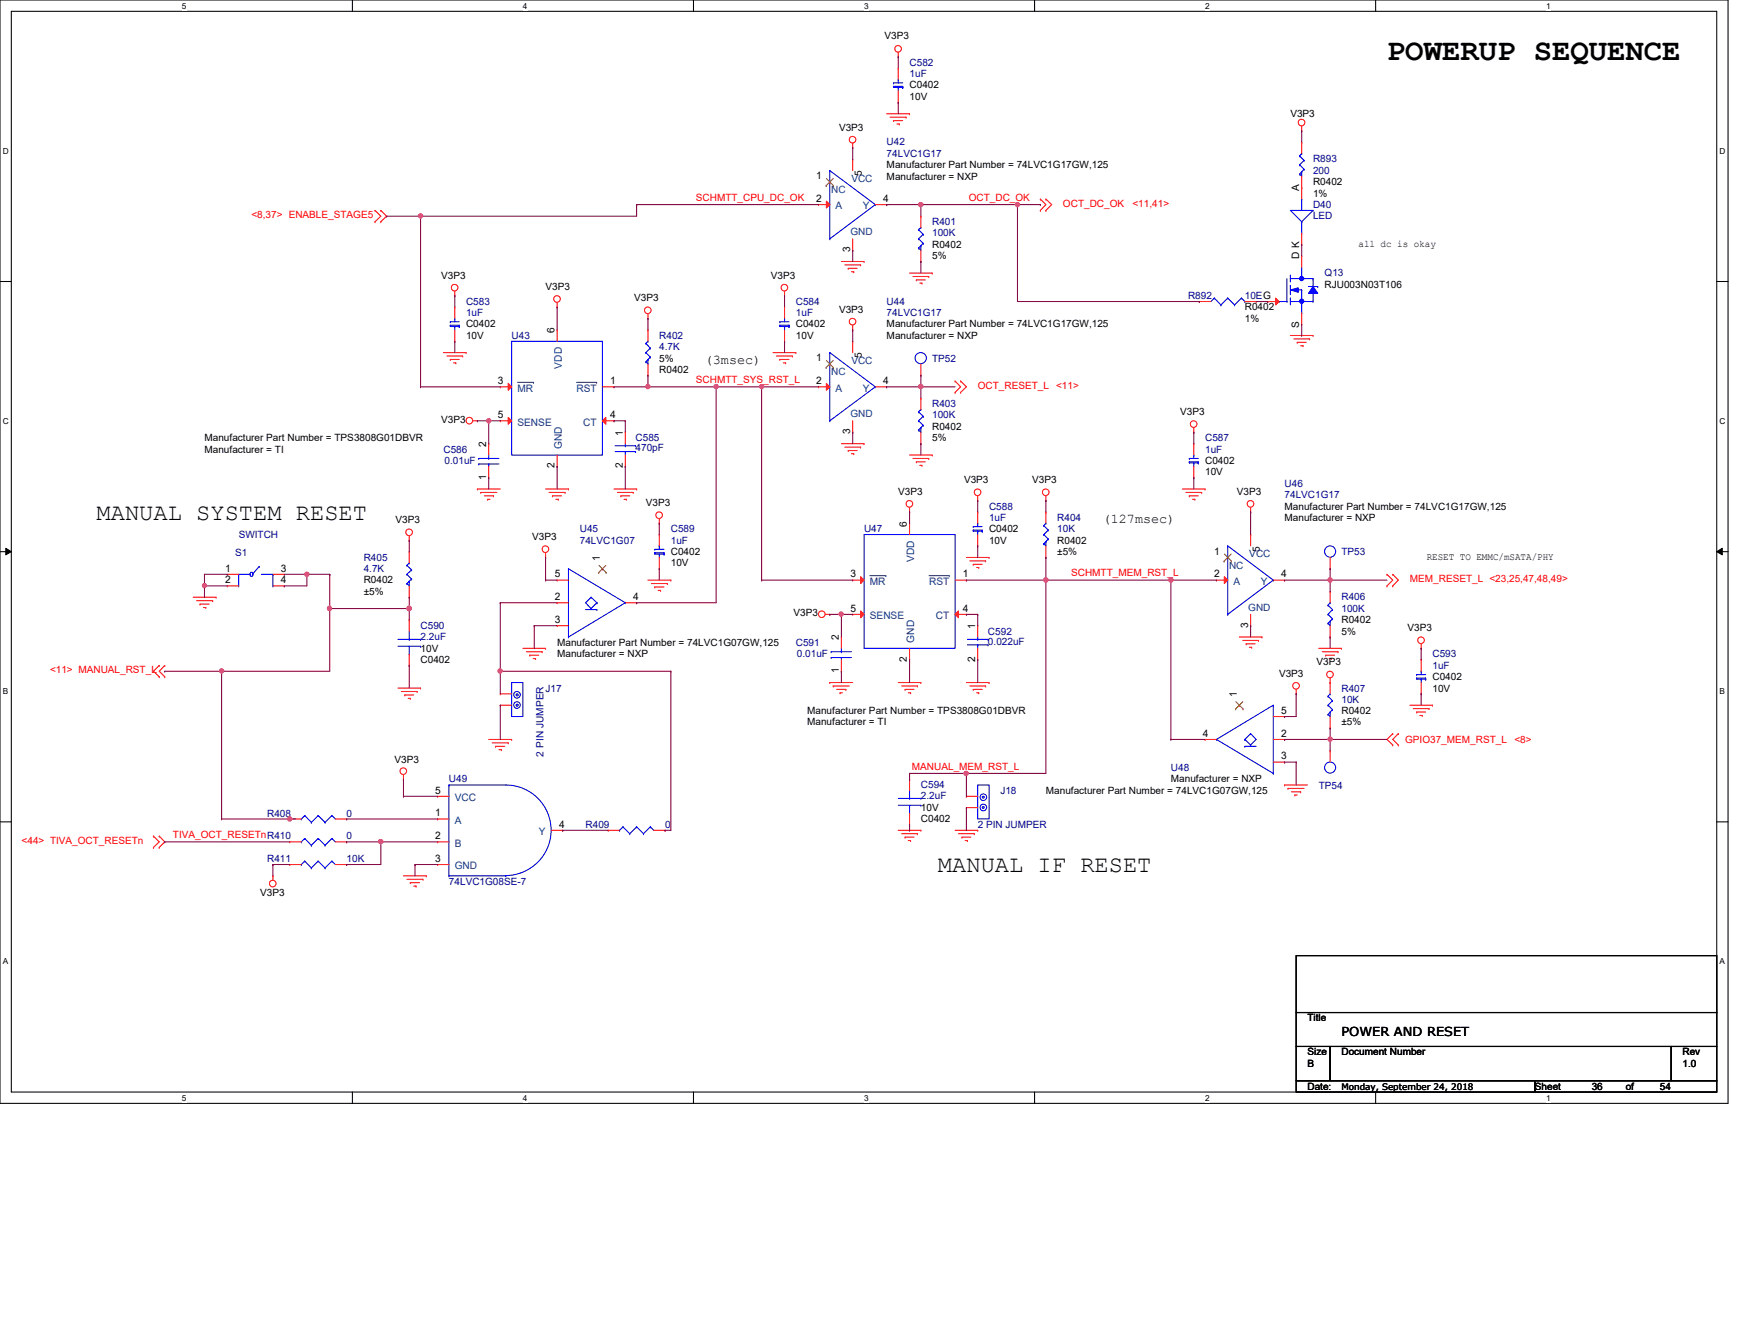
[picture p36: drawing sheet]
<svg xmlns="http://www.w3.org/2000/svg" width="279mm" height="216mm" viewBox="0 0 279 216" stroke-linecap="round" stroke-linejoin="round" font-family="sans-serif">
<defs><g id="words">
<text font-size="4.9" x="223.1" y="9.6">POWERUP SEQUENCE</text>
<g font-size="3.8">
<text x="15.5" y="83.6">MANUAL SYSTEM RESET</text>
<text x="150.9" y="140.3">MANUAL IF RESET</text>
</g>
<g font-size="2.2">
<text x="113.4" y="58.5">(3msec)</text>
<text x="177.4" y="84.1">(127msec)</text>
</g>
<text font-size="2" x="215.8" y="166.6">POWER AND RESET</text>
<g font-size="1.7">
<text x="131.3" y="28.8">1</text>
<text x="131.3" y="32.5">2</text>
<text x="142.1" y="32.5">4</text>
<text x="209" y="30.7" transform="rotate(-90 209 30.7)">A</text>
<text x="136.7" y="40.6" transform="rotate(-90 136.7 40.6)">3</text>
<text x="209" y="41.7" transform="rotate(-90 209 41.7)">D K</text>
<text x="89.2" y="53.6" transform="rotate(-90 89.2 53.6)">6</text>
<text x="209" y="52.7" transform="rotate(-90 209 52.7)">S</text>
<text x="131.3" y="58.1">1</text>
<text x="80.1" y="61.8">3</text>
<text x="98.2" y="61.8">1</text>
<text x="131.3" y="61.8">2</text>
<text x="142.1" y="61.8">4</text>
<text x="78.2" y="71.9" transform="rotate(-90 78.2 71.9)">2</text>
<text x="80.1" y="67.2">5</text>
<text x="98.2" y="67.2">4</text>
<text x="100.2" y="70.1" transform="rotate(-90 100.2 70.1)">1</text>
<text x="136.7" y="69.8" transform="rotate(-90 136.7 69.8)">3</text>
<text x="78.2" y="77.1" transform="rotate(-90 78.2 77.1)">1</text>
<text x="89.2" y="75.3" transform="rotate(-90 89.2 75.3)">2</text>
<text x="100.2" y="75.3" transform="rotate(-90 100.2 75.3)">2</text>
<text x="145.9" y="84.7" transform="rotate(-90 145.9 84.7)">6</text>
<text x="195.3" y="89.2">1</text>
<text x="36.2" y="91.9">1</text>
<text x="36.2" y="93.8">2</text>
<text x="45.2" y="91.9">3</text>
<text x="45.2" y="93.8">4</text>
<text x="89.2" y="92.8">5</text>
<text x="96.5" y="90.2" transform="rotate(-90 96.5 90.2)">1</text>
<text x="136.8" y="92.8">3</text>
<text x="154.9" y="92.8">1</text>
<text x="195.3" y="92.8">2</text>
<text x="206.1" y="92.8">4</text>
<text x="89.2" y="96.5">2</text>
<text x="89.2" y="100.2">3</text>
<text x="101.9" y="96.5">4</text>
<text x="136.8" y="98.3">5</text>
<text x="154.9" y="98.3">4</text>
<text x="156.8" y="101.1" transform="rotate(-90 156.8 101.1)">1</text>
<text x="200.7" y="100.9" transform="rotate(-90 200.7 100.9)">3</text>
<text x="134.9" y="103" transform="rotate(-90 134.9 103)">2</text>
<text x="145.9" y="106.4" transform="rotate(-90 145.9 106.4)">2</text>
<text x="156.8" y="106.4" transform="rotate(-90 156.8 106.4)">2</text>
<text x="134.9" y="108.2" transform="rotate(-90 134.9 108.2)">1</text>
<text x="198.9" y="112.1" transform="rotate(-90 198.9 112.1)">1</text>
<text x="193.5" y="118.4">4</text>
<text x="206.1" y="114.8">5</text>
<text x="206.1" y="118.4">2</text>
<text x="206.1" y="122.1">3</text>
<text x="70" y="131.2">1</text>
<text x="70" y="127.6">5</text>
<text x="70" y="134.9">2</text>
<text x="90" y="133.1">4</text>
<text x="70" y="138.6">3</text>
</g>
<g font-size="1.7" fill="#004080">
<text x="134.4" y="33.7">A</text>
<text x="138.8" y="33.7">Y</text>
<text x="90.4" y="59.3" transform="rotate(-90 90.4 59.3)">VDD</text>
<text x="83.2" y="62.9">MR</text>
<text x="92.7" y="62.9">RST</text>
<text x="134.4" y="62.9">A</text>
<text x="138.8" y="62.9">Y</text>
<text x="83.2" y="68.4">SENSE</text>
<text x="93.8" y="68.4">CT</text>
<text x="90.4" y="72.2" transform="rotate(-90 90.4 72.2)">GND</text>
<text x="139.9" y="94">MR</text>
<text x="147.1" y="90.3" transform="rotate(-90 147.1 90.3)">VDD</text>
<text x="149.4" y="94">RST</text>
<text x="198.4" y="94">A</text>
<text x="202.8" y="94">Y</text>
<text x="139.9" y="99.5">SENSE</text>
<text x="150.5" y="99.5">CT</text>
<text x="147.1" y="103.3" transform="rotate(-90 147.1 103.3)">GND</text>
<text x="73.2" y="128.8">VCC</text>
<text x="73.2" y="132.4">A</text>
<text x="73.2" y="136.1">B</text>
<text x="86.7" y="134.2">Y</text>
<text x="73.2" y="139.7">GND</text>
</g>
<g font-size="1.6">
<text x="142.3" y="6.3">V3P3</text>
<text x="146.3" y="14.2">C0402</text>
<text x="146.3" y="16">10V</text>
<text x="135" y="21">V3P3</text>
<text x="207.6" y="18.8">V3P3</text>
<text x="138.6" y="28.3" transform="rotate(-90 138.6 28.3)">5</text>
<text x="142.6" y="28.9">Manufacturer = NXP</text>
<text x="142.6" y="27.1">Manufacturer Part Number = 74LVC1G17GW,125</text>
<text x="211.2" y="29.8">R0402</text>
<text x="211.2" y="31.6">1%</text>
<text x="149.9" y="39.8">R0402</text>
<text x="149.9" y="41.7">5%</text>
<text x="218.5" y="39.7">all dc is okay</text>
<text x="71" y="44.8">V3P3</text>
<text x="87.8" y="46.6">V3P3</text>
<text x="124" y="44.8">V3P3</text>
<text x="213.1" y="46.2">RJU003N03T106</text>
<text x="75" y="52.6">C0402</text>
<text x="102" y="48.4">V3P3</text>
<text x="128" y="52.6">C0402</text>
<text x="135" y="50.2">V3P3</text>
<text x="142.6" y="52.6">Manufacturer Part Number = 74LVC1G17GW,125</text>
<text x="200.2" y="49.9">R0402</text>
<text x="200.2" y="51.7">1%</text>
<text x="75" y="54.5">10V</text>
<text x="106" y="58.1">5%</text>
<text x="106" y="59.9">R0402</text>
<text x="128" y="54.5">10V</text>
<text x="138.6" y="57.6" transform="rotate(-90 138.6 57.6)">5</text>
<text x="142.6" y="54.5">Manufacturer = NXP</text>
<text x="32.9" y="70.9">Manufacturer Part Number = TPS3808G01DBVR</text>
<text x="71" y="68">V3P3</text>
<text x="149.9" y="69.1">R0402</text>
<text x="149.9" y="70.9">5%</text>
<text x="189.8" y="66.7">V3P3</text>
<text x="32.9" y="72.8">Manufacturer = TI</text>
<text x="155.1" y="77.7">V3P3</text>
<text x="166" y="77.7">V3P3</text>
<text x="193.8" y="74.6">C0402</text>
<text x="193.8" y="76.4">10V</text>
<text x="103.9" y="81.4">V3P3</text>
<text x="144.5" y="79.5">V3P3</text>
<text x="199" y="79.5">V3P3</text>
<text x="206.6" y="83.7">Manufacturer = NXP</text>
<text x="206.6" y="81.9">Manufacturer Part Number = 74LVC1G17GW,125</text>
<text x="63.6" y="84.1">V3P3</text>
<text x="85.6" y="86.8">V3P3</text>
<text x="107.9" y="89.2">C0402</text>
<text x="159.1" y="85.6">C0402</text>
<text x="159.1" y="87.4">10V</text>
<text x="170.1" y="87.4">R0402</text>
<text x="170.1" y="89.2">±5%</text>
<text x="202.6" y="88.7" transform="rotate(-90 202.6 88.7)">5</text>
<text x="229.5" y="90">RESET TO EMMC/mSATA/PHY</text>
<text x="58.5" y="93.8">R0402</text>
<text x="58.5" y="95.6">±5%</text>
<text x="107.9" y="91.1">10V</text>
<text x="127.6" y="99.1">V3P3</text>
<text x="215.8" y="100.2">R0402</text>
<text x="226.4" y="101.5">V3P3</text>
<text x="67.6" y="104.8">10V</text>
<text x="67.6" y="106.6">C0402</text>
<text x="89.6" y="105.7">Manufacturer = NXP</text>
<text x="89.6" y="103.8">Manufacturer Part Number = 74LVC1G07GW,125</text>
<text x="211.8" y="106.9">V3P3</text>
<text x="215.8" y="102">5%</text>
<text x="205.7" y="108.8">V3P3</text>
<text x="230.4" y="109.3">C0402</text>
<text x="230.4" y="111.2">10V</text>
<text x="129.8" y="116.6">Manufacturer = TI</text>
<text x="129.8" y="114.8">Manufacturer Part Number = TPS3808G01DBVR</text>
<text x="215.8" y="114.8">R0402</text>
<text x="215.8" y="116.6">±5%</text>
<text x="63.5" y="122.7">V3P3</text>
<text x="188.3" y="125.8">Manufacturer = NXP</text>
<text x="148.1" y="130.3">10V</text>
<text x="168.2" y="127.6">Manufacturer Part Number = 74LVC1G07GW,125</text>
<text x="148.1" y="132.2">C0402</text>
<text x="41.9" y="144.1">V3P3</text>
<text x="210.3" y="164.2">Title</text>
<text x="210.3" y="169.7">Size</text>
<text x="210.3" y="171.5">B</text>
<text x="215.8" y="169.7">Document Number</text>
<text x="270.6" y="171.5">1.0</text>
<text x="270.6" y="169.7">Rev</text>
<text x="210.3" y="175.2">Date:</text>
<text x="246.9" y="175.2">Sheet</text>
<text x="256" y="175.2">36</text>
<text x="261.5" y="175.2">of</text>
<text x="267" y="175.2">54</text>
</g>
<g font-size="1.6" fill="#000080">
<text x="146.3" y="10.6">C582</text>
<text x="146.3" y="12.4">1uF</text>
<text x="142.6" y="23.4">U42</text>
<text x="142.6" y="25.2">74LVC1G17</text>
<text x="211.2" y="26.1">R893</text>
<text x="211.2" y="27.9">200</text>
<text x="211.2" y="33.4">D40</text>
<text x="211.2" y="35.3">LED</text>
<text x="149.9" y="36.2">R401</text>
<text x="149.9" y="38">100K</text>
<text x="213.1" y="44.4">Q13</text>
<text x="75" y="49">C583</text>
<text x="75" y="50.8">1uF</text>
<text x="128" y="49">C584</text>
<text x="128" y="50.8">1uF</text>
<text x="142.6" y="49">U44</text>
<text x="142.6" y="50.8">74LVC1G17</text>
<text x="191.1" y="48">R892</text>
<text x="200.2" y="48">10EG</text>
<text x="82.3" y="54.5">U43</text>
<text x="106" y="54.5">R402</text>
<text x="106" y="56.3">4.7K</text>
<text x="149.9" y="58.1">TP52</text>
<text x="149.9" y="65.4">R403</text>
<text x="102.2" y="70.9">C585</text>
<text x="149.9" y="67.3">100K</text>
<text x="193.8" y="70.9">C587</text>
<text x="71.3" y="72.8">C586</text>
<text x="71.5" y="74.6">0.01uF</text>
<text x="102.2" y="72.6">470pF</text>
<text x="193.8" y="72.8">1uF</text>
<text x="159.1" y="81.9">C588</text>
<text x="159.1" y="83.7">1uF</text>
<text x="170.1" y="83.7">R404</text>
<text x="206.6" y="78.2">U46</text>
<text x="206.6" y="80.1">74LVC1G17</text>
<text x="37.8" y="89.4">S1</text>
<text x="38.4" y="86.5">SWITCH</text>
<text x="93.3" y="85.6">U45</text>
<text x="93.3" y="87.4">74LVC1G07</text>
<text x="107.9" y="85.6">C589</text>
<text x="107.9" y="87.4">1uF</text>
<text x="139" y="85.6">U47</text>
<text x="170.1" y="85.6">10K</text>
<text x="215.8" y="89.2">TP53</text>
<text x="58.5" y="90.1">R405</text>
<text x="58.5" y="91.9">4.7K</text>
<text x="67.6" y="101.1">C590</text>
<text x="215.8" y="96.5">R406</text>
<text x="215.8" y="98.3">100K</text>
<text x="67.6" y="102.9">2.2uF</text>
<text x="128" y="103.8">C591</text>
<text x="128.2" y="105.7">0.01uF</text>
<text x="158.9" y="102">C592</text>
<text x="158.9" y="103.7">0.022uF</text>
<text x="230.4" y="105.7">C593</text>
<text x="230.4" y="107.5">1uF</text>
<text x="87.8" y="111.2">J17</text>
<text x="215.8" y="111.2">R407</text>
<text x="215.8" y="113">10K</text>
<text x="72.2" y="125.8">U49</text>
<text x="87.4" y="121.6" transform="rotate(-90 87.4 121.6)">2 PIN JUMPER</text>
<text x="188.3" y="124">U48</text>
<text x="43" y="131.3">R408</text>
<text x="55.8" y="131.3">0</text>
<text x="148.1" y="126.7">C594</text>
<text x="148.1" y="128.5">2.2uF</text>
<text x="160.9" y="127.6">J18</text>
<text x="212.1" y="126.9">TP54</text>
<text x="55.8" y="134.9">0</text>
<text x="94.2" y="133.1">R409</text>
<text x="107" y="133.1">0</text>
<text x="157.3" y="133.1">2 PIN JUMPER</text>
<text x="43" y="138.6">R411</text>
<text x="55.8" y="138.6">10K</text>
<text x="72.2" y="142.2">74LVC1G08SE-7</text>
</g>
<g font-size="1.6" fill="#004080">
<text x="136.9" y="29.2">VCC</text>
<text x="133.7" y="31.1">NC</text>
<text x="136.8" y="37.8">GND</text>
<text x="136.9" y="58.5">VCC</text>
<text x="133.7" y="60.3">NC</text>
<text x="136.8" y="67.1">GND</text>
<text x="201" y="89.6">VCC</text>
<text x="197.7" y="91.4">NC</text>
<text x="200.8" y="98.2">GND</text>
</g>
<g font-size="1.6" fill="#f00">
<text x="40.4" y="35.1">&lt;8,37&gt; ENABLE_STAGE5</text>
<text x="111.9" y="32.3">SCHMTT_CPU_DC_OK</text>
<text x="155.8" y="32.3">OCT_DC_OK</text>
<text x="171" y="33.2">OCT_DC_OK</text>
<text x="182.2" y="33.2">&lt;11,41&gt;</text>
<text x="111.9" y="61.6">SCHMTT_SYS_RST_L</text>
<text x="157.3" y="62.5">OCT_RESET_L</text>
<text x="169.9" y="62.5">&lt;11&gt;</text>
<text x="172.3" y="92.7">SCHMTT_MEM_RST_L</text>
<text x="226.8" y="93.6">MEM_RESET_L &lt;23,25,47,48,49&gt;</text>
<text x="8" y="108.2">&lt;11&gt; MANUAL_RST_L</text>
<text x="226" y="119.4">GPIO37_MEM_RST_L</text>
<text x="243.6" y="119.4">&lt;8&gt;</text>
<text x="146.7" y="123.7">MANUAL_MEM_RST_L</text>
<text x="3.5" y="135.7">&lt;44&gt; TIVA_OCT_RESETn</text>
<text x="27.8" y="134.7">TIVA_OCT_RESETnR410</text>
</g>
<text font-size="1.4" x="215.8" y="175.2">Monday, September 24, 2018</text>
<g font-size="1.3">
<text x="29.3" y="1.4">5</text>
<text x="84.1" y="1.4">4</text>
<text x="139" y="1.4">3</text>
<text x="193.8" y="1.4">2</text>
<text x="248.7" y="1.4">1</text>
<text x=".5" y="24.7">D</text>
<text x="276.6" y="24.7">D</text>
<text x=".5" y="68.2">C</text>
<text x="276.6" y="68.2">C</text>
<text x=".5" y="111.6">B</text>
<text x="276.6" y="111.6">B</text>
<text x=".5" y="155">A</text>
<text x="276.6" y="155">A</text>
<text x="29.3" y="177">5</text>
<text x="84.1" y="177">4</text>
<text x="139" y="177">3</text>
<text x="193.8" y="177">2</text>
<text x="248.7" y="177">1</text>
</g>
</g></defs>
<path d="M0 0h278v177.4h-278zM1.8 1.8h274.3v173.8h-274.3z" fill="none" stroke="#000" stroke-width=".17"/>
<g fill="#fff">
<path d="M29.3 .2h.7v1.5h-.7z"/>
<path d="M29.3 175.8h.7v1.4h-.7z"/>
</g>
<path d="M56.7 0v1.8M56.7 175.6v1.8" fill="none" stroke="#000" stroke-width=".17"/>
<g fill="#fff">
<path d="M84.1 .2h.7v1.5h-.7z"/>
<path d="M84.1 175.8h.7v1.4h-.7z"/>
</g>
<path d="M111.5 0v1.8M111.5 175.6v1.8" fill="none" stroke="#000" stroke-width=".17"/>
<g fill="#fff">
<path d="M139 .2h.7v1.5h-.7z"/>
<path d="M139 175.8h.7v1.4h-.7z"/>
</g>
<path d="M166.4 0v1.8M166.4 175.6v1.8" fill="none" stroke="#000" stroke-width=".17"/>
<g fill="#fff">
<path d="M193.8 .2h.8v1.5h-.8z"/>
<path d="M193.8 175.8h.8v1.4h-.8z"/>
</g>
<path d="M221.3 0v1.8M221.3 175.6v1.8" fill="none" stroke="#000" stroke-width=".17"/>
<g fill="#fff">
<path d="M248.7 .2h.7v1.5h-.7z"/>
<path d="M248.7 175.8h.7v1.4h-.7z"/>
<path d="M.5 23.5h.9v1.5h-.9z"/>
<path d="M276.6 23.5h.9v1.5h-.9z"/>
<path d="M.5 67h.9v1.5h-.9z"/>
<path d="M276.6 67h.9v1.5h-.9z"/>
</g>
<path d="M0 45.3h1.8M276.1 45.3h1.9" fill="none" stroke="#000" stroke-width=".17"/>
<g fill="#fff">
<path d="M.5 110.4h.8v1.5h-.8z"/>
<path d="M276.6 110.4h.9v1.5h-.9z"/>
</g>
<path d="M0 88.7h1.8M276.1 88.7h1.9" fill="none" stroke="#000" stroke-width=".17"/>
<path d="M.9 88.1l.9 .6-.9 .5zM276.1 88.7l.9-.6v1.1z" fill="#000"/>
<path d="M.9 88.1l.9 .6-.9 .5zM276.1 88.7l.9-.6v1.1z" fill="none" stroke="#000" stroke-width=".16"/>
<g fill="#fff">
<path d="M.5 153.8h.8v1.5h-.8z"/>
<path d="M276.6 153.8h.9v1.5h-.9z"/>
</g>
<path d="M0 132.1h1.8M276.1 132.1h1.9M208.5 153.6h67.6v9.2h-67.6zM208.5 162.8h67.6v5.4h-67.6zM208.5 168.2h5.5v5.5h-5.5zM208.5 173.7h38.4v1.9h-38.4zM214 168.2h54.8v5.5h-54.8zM246.9 173.7h29.2v1.9h-29.2zM268.8 168.2h7.3v5.5h-7.3z" fill="none" stroke="#000" stroke-width=".17"/>
<g fill="none" stroke="#f00" stroke-width=".17">
<path d="M142.6 18.3h3.7M143.2 18.8h2.6M143.7 19.4h.1M143.7 19.4h1.5M144.3 19.9h.4M144.5 9.1h.1M144.5 8.4v.7M144.7 19.9h.1M145.8 18.8h.1M146.3 18.3h.1M60.3 33.8h.1M60.3 35.6h.1"/>
<path d="M60.3 33.8l1 1-1 .8M61.3 35.6h.1M61.3 33.8h.1M61.3 33.8l.9 1-.9 .8M137.2 23.7h.1M137.2 23v.7M167.3 33.8h.1M167.3 32h.1M167.3 32l.9 .9-.9 .9M168.2 33.8h.1M168.2 32h.1M168.2 32l1 .9-1 .9"/>
<path d="M209.4 21h.1M209.4 20.3v.7M71.3 56.7h3.7M71.9 57.2h2.5M72.4 57.8h.1M72.4 57.8h1.5M72.9 58.3h.4M73.2 47.5h.1M73.2 46.8v.7M73.3 58.3h.1M74.4 57.2h.1M75 56.7h.1"/>
<path d="M89.6 49.4h.1M89.6 48.6v.8M104.2 51.2h.1M104.2 50.5v.7M124.3 56.7h3.7M124.9 57.2h2.6M125.4 57.8h.1M125.4 57.8h1.5M126 58.3h.4M126.2 47.5h.1M126.2 46.8v.7M126.4 58.3h.1"/>
<path d="M127.5 57.2h.1M128 56.7h.1M135.3 42h3.7M135.9 42.6h2.5M136.4 43.1h.1M136.4 43.1h1.5M136.9 43.7h.4M137.2 53h.1M137.2 52.3v.7M137.3 43.7h.1M138.4 42.6h.1M139 42h.1"/>
<path d="M146.3 43.9h3.6M146.9 44.4h2.5M147.4 45h.1M147.4 45h1.4M148 45.5h.3M148.3 45.5h.1M149.4 44.4h.1M149.9 43.9h.1M207.6 53.9h3.6M208.1 54.5h2.6M208.7 55h.1M208.7 55h1.4"/>
<path d="M209.2 55.6h.4M209.6 55.6h.1M210.7 54.5h.1M211.2 53.9h.1M76.1 67.6h.7M76.8 78.6h.1M76.8 67.6h.1M76.8 78.6h3.7M77.3 79.2h.1M77.3 79.2h2.6M77.9 79.7h1.5M79.4 79.7h.1"/>
<path d="M87.8 78.6h3.6M88.3 79.2h2.6M88.9 79.7h.1M88.9 79.7h1.4M90.9 79.2h.1M91.4 78.6h.1M98.8 78.6h3.6M99.3 79.2h2.6M99.9 79.7h.1M99.9 79.7h1.4M101.9 79.2h.1M102.4 78.6h.1"/>
<path d="M135.3 71.3h3.7M135.9 71.9h2.5M136.4 72.4h.1M136.4 72.4h1.5M136.9 72.9h.4M137.3 72.9h.1M138.4 71.9h.1M139 71.3h.1M146.3 73.2h3.6M146.9 73.7h2.5M147.4 74.3h.1M147.4 74.3h1.4"/>
<path d="M148 74.8h.3M148.3 74.8h.1M149.4 73.7h.1M149.9 73.2h.1M153.6 63.1h.1M153.6 61.3h.1M153.6 61.3l.9 .9-.9 .9M154.5 63.1h.1M154.5 61.3h.1M154.5 61.3l.9 .9-.9 .9M157.3 79.7v.8M168.2 79.7v.8"/>
<path d="M190.2 78.6h3.6M190.8 79.2h2.5M191.3 79.7h.1M191.3 79.7h1.4M192 69.5h.1M192 68.7v.8M193.3 79.2h.1M193.8 78.6h.1M31.1 96h3.7M31.6 96.6h2.6M32.2 97.1h.1M32.2 97.1h1.5"/>
<path d="M32.7 97.7h.4M33.1 97.7h.1M34.2 96.6h.1M34.8 96h.1M65.8 86.9h.1M65.8 86.1v.8M78.4 80.3h.1M78.4 80.3h.4M87.8 89.6h.1M87.8 88.9v.7M89.4 80.3h.4M89.8 80.3h.1"/>
<path d="M100.4 80.3h.4M100.8 80.3h.1M104.2 93.3h3.7M104.8 93.8h2.6M105.3 94.4h.1M105.3 94.4h1.5M105.9 94.9h.4M106 84.1h.1M106 91.4h.1M106 85.9h.1M106 83.4v.7M106 85.9v1.9"/>
<path d="M106 89.6v1.8M106.3 94.9h.1M107.4 93.8h.1M107.9 93.3h.1M132.8 98.8h.7M133.5 98.8h.1M146.3 82.3h.1M146.3 81.6v.7M153.6 93.3h1.8M155.4 93.3h.1M155.4 89.6h3.7M156 90.2h2.5"/>
<path d="M156.5 90.7h.1M156.5 90.7h1.5M157.1 91.2h.3M157.3 80.5h.1M157.4 91.2h.1M158.5 90.2h.1M159.1 89.6h.1M168.2 80.5h.1M191.8 80.3h.4M192.2 80.3h.1M201.2 82.3h.1M201.2 81.6v.7"/>
<path d="M223.1 94.2h.1M223.1 92.3h.1M223.1 92.3l.9 1-.9 .9M224 94.2h.1M224 92.3h.1M224 92.3l.9 1-.9 .9M25.6 108.8h.1M25.6 107h.1M25.6 107l-.9 .9 .9 .9M26.5 108.8h.1M26.5 107h.1M26.5 107l-.9 .9 .9 .9"/>
<path d="M64 110.6h3.6M64.6 111.2h2.5M65.1 111.7h.1M65.1 111.7h1.4M65.7 112.3h.3M66 112.3h.1M67.1 111.2h.1M67.6 110.6h.1M78.6 118.9h3.7M79.2 119.4h2.5M79.7 120h.1M79.7 120h1.5"/>
<path d="M81.7 119.4h.1M82.3 118.9h.1M84.1 104.2h3.7M84.7 104.8h2.5M85.2 105.3h.1M85.2 105.3h1.5M85.8 105.9h.3M86.1 105.9h.1M87.2 104.8h.1M87.8 104.2h.1M133.5 109.7h.1M133.5 109.7h3.7"/>
<path d="M134 110.3h.1M134 110.3h2.6M134.6 110.8h1.5M135.1 111.4h.1M135.1 111.4h.4M136.1 110.8h.1M144.5 109.7h3.6M145 110.3h2.6M145.6 110.8h.1M145.6 110.8h1.4M146.1 111.4h.4M146.3 106h.1"/>
<path d="M146.3 104.2v1.8M146.5 111.4h.1M147.6 110.3h.1M148.1 109.7h.1M155.4 109.7h3.7M156 110.3h2.5M156.5 110.8h.1M156.5 110.8h1.5M157.1 111.4h.3M157.4 111.4h.1M158.5 110.3h.1M159.1 109.7h.1"/>
<path d="M199.3 102.4h3.7M199.9 103h2.5M200.4 103.5h.1M200.4 103.5h1.5M201 104.1h.3M201.3 104.1h.1M202.4 103h.1M203 102.4h.1M208.5 111.5h.1M208.5 110.8v.7M212.1 104.2h3.7M212.7 104.8h2.5"/>
<path d="M213.2 105.3h.1M213.2 105.3h1.5M213.8 105.9h.4M214 109.7h.1M214 109v.7M214.2 105.9h.1M215.2 104.8h.1M215.8 104.2h.1M224 119.8h.1M224 117.9h.1M224 117.9l-.9 1 .9 .9M224.9 117.9h.1"/>
<path d="M224.9 119.8h.1M224.9 117.9l-.9 1 .9 .9M226.8 113.4h3.6M227.3 113.9h2.6M227.9 114.5h.1M227.9 114.5h1.4M228.4 115h.4M228.6 104.2h.1M228.6 103.5v.7M228.8 115h.1M229.9 113.9h.1M230.4 113.4h.1"/>
<path d="M24.7 134.4h.1M24.7 136.2h.1M24.7 134.4l.9 .9-.9 .9M25.6 136.2h.1M25.6 134.4h.1M25.6 134.4l.9 .9-.9 .9M64.9 125.3h.1M64.9 124.5v.8M80.3 120.5h.3M80.6 120.5h.1M144.5 133.5h3.6M145 134h2.6"/>
<path d="M145.6 134.6h.1M145.6 134.6h1.4M146.1 135.1h.4M146.5 135.1h.1M147.6 134h.1M148.1 133.5h.1M153.6 133.5h3.7M154.2 134h2.5M154.7 134.6h.1M154.7 134.6h1.5M155.2 135.1h.4M155.6 135.1h.1"/>
<path d="M156.7 134h.1M157.3 133.5h.1M206.6 126.2h.1M206.6 126.2h3.7M207.2 126.7h.1M207.2 126.7h2.6M207.7 127.3h1.5M208.3 127.8h.1M208.3 127.8h.4M209.2 127.3h.1M43.9 140.8h.1M43.9 140.8v.7"/>
<path d="M64.9 140.8h3.7M65.4 141.4h2.6M66 141.9h.1M66 141.9h1.5M66.5 142.5h.4M66.9 142.5h.1M68 141.4h.1M68.6 140.8h.1"/>
<circle cx="144.5" cy="7.8" r=".54"/>
<circle cx="209.4" cy="19.7" r=".54"/>
<circle cx="137.1" cy="22.5" r=".54"/>
<circle cx="73.1" cy="46.2" r=".54"/>
<circle cx="89.6" cy="48.1" r=".54"/>
<circle cx="104.2" cy="49.9" r=".54"/>
<circle cx="126.2" cy="46.2" r=".54"/>
<circle cx="137.1" cy="51.7" r=".54"/>
<circle cx="75.5" cy="67.6" r=".54"/>
<circle cx="157.2" cy="79.1" r=".54"/>
<circle cx="168.2" cy="79.1" r=".54"/>
<circle cx="192" cy="68.2" r=".54"/>
<circle cx="65.8" cy="85.6" r=".54"/>
<circle cx="87.7" cy="88.3" r=".54"/>
<circle cx="106" cy="82.8" r=".54"/>
<circle cx="132.2" cy="98.7" r=".54"/>
<circle cx="146.3" cy="81" r=".54"/>
<circle cx="201.1" cy="81" r=".54"/>
<circle cx="208.5" cy="110.3" r=".54"/>
<circle cx="213.9" cy="108.4" r=".54"/>
<circle cx="228.6" cy="102.9" r=".54"/>
<circle cx="64.9" cy="124" r=".54"/>
<circle cx="43.9" cy="142" r=".54"/>
</g>
<g fill="none" stroke="#00f" stroke-width=".17">
<path d="M105.3 88.3h.1M105.3 88.9h.1M105.3 88.9v.2h1.5M105.3 88.3h1.5M105.3 88.9h1.5M106 89.1h.1M106 87.8h.1M106 87.8v.5M106 89.1v.5M106.8 89.1h.1M106.8 88.9h.1M106.8 88.9v.2"/>
<path d="M139 85.9h14.6v18.3h-14.6z"/>
</g>
<path d="M149.4 92.5h3.3M152.7 92.5h.1" fill="none" stroke="#004080" stroke-width=".16"/>
<path d="M138.4 92.7l.6 .6-.6 .5z" fill="#f00"/>
<path d="M137.2 93.3h.1M137.2 93.3h1.8M138.4 92.7l.6 .6-.6 .5zM146.3 84.1h.1M146.3 84.1v1.8" fill="none" stroke="#f00" stroke-width=".17"/>
<path d="M139.9 92.5h2.6M142.5 92.5h.1" fill="none" stroke="#004080" stroke-width=".16"/>
<path d="M153.6 98.8l.6-.6v1.1z" fill="#f00"/>
<path d="M153.6 98.8l.6-.6v1.1zM153.6 98.8h1.8M155.4 98.8h.1" fill="none" stroke="#f00" stroke-width=".17"/>
<path d="M138.4 98.2l.6 .6-.6 .5z" fill="#f00"/>
<g fill="none" stroke="#f00" stroke-width=".17">
<path d="M144.5 16.5h.1M144.5 11h.1M144.5 11v1.8M144.5 14.6v1.9M73.2 54.9h.1M73.2 49.4h.1M73.2 49.4v1.8M73.2 53v1.9M104.2 53h.1M104.2 53v1.9M104.2 58.5v1.8M148.1 58.5v1.8"/>
<path d="M104.2 60.3h.1M148.1 60.3h.1M65.8 96h.1M65.8 88.7h.1M65.8 88.7v1.8M65.8 94.2v1.8M137.2 98.8h.1M137.2 98.8h1.8M138.4 98.2l.6 .6-.6 .5zM197.5 89.6h.1M135.3 107.9h.1M135.3 102.4h.1"/>
<path d="M135.3 102.4v1.8M135.3 106v1.9M214 117.1h.1M214 109.7h.1M214 109.7v1.8M214 115.2v1.9"/>
</g>
<g fill="none" stroke="#00f" stroke-width=".17">
<path d="M143.7 13.3h.1M143.7 13.9h.1M143.7 13.9v.2h1.5M143.7 13.3h1.5M143.7 13.9h1.5M144.5 14.1h.1M144.5 12.8h.1M144.5 12.8v.5M144.5 14.1v.5M145.2 14.1h.1M145.2 13.9h.1M145.2 13.9v.2"/>
<path d="M72.4 51.7h.1M72.4 52.3h.1M72.4 52.3v.2h1.5M72.4 51.7h1.5M72.4 52.3h1.5M73.2 52.5h.1M73.2 51.2h.1M73.2 51.2v.5M73.2 52.5v.5M73.9 52.5h.1M73.9 52.3h.1M73.9 52.3v.2"/>
<path d="M103.9 58.2h.1M103.9 56.7h.1M103.9 55.2h.1M103.9 56.7l.7 .7M103.9 55.2l.7 .8M104.2 54.9h.1M104.2 57.8h.1M104.2 57.8v.7l-.3-.3M104.2 54.9l-.3 .3M104.6 57.4h.1M104.6 56h.1M104.6 57.4l-.7 .8"/>
<path d="M104.6 56l-.7 .7M65.4 93.8h.1M65.4 92.3h.1M65.4 90.9h.1M65.4 92.3l.8 .8M65.4 90.9l.8 .7M65.8 90.5h.1M65.8 93.4h.1M65.8 93.4v.8l-.4-.4M65.8 90.5l-.4 .4M66.2 93.1h.1M66.2 91.6h.1"/>
<path d="M66.2 93.1l-.8 .7M66.2 91.6l-.8 .7M197.5 98.8h.1M197.5 87.8h.1M197.5 87.8v11M197.5 87.8l7.3 5.5M204.8 93.3h.1M204.8 93.3l-7.3 5.5M133.7 104.8h.1M133.7 105.7h.1M133.7 104.8h3.2M133.7 105.7h3.2"/>
<path d="M135.3 105.7h.1M135.3 104.8h.1M135.3 104.2v.6M135.3 105.7v.3M213.6 114.9h.1M213.6 113.4h.1M213.6 111.9h.1M213.6 113.4l.7 .7M213.6 111.9l.7 .7M214 111.5h.1M214 114.5h.1M214 114.5v.7l-.4-.3"/>
<path d="M214 111.5l-.4 .4M214.3 114.1h.1M214.3 112.6h.1M214.3 114.1l-.7 .8M214.3 112.6l-.7 .8"/>
<circle cx="148.1" cy="57.6" r=".91"/>
</g>
<path d="M196.9 90.2h.1M196.9 89.1l1.2 1.1M198 89.1l-1.1 1.1M198.1 90.2h.1" fill="none" stroke="#804000" stroke-width=".16"/>
<path d="M196.9 92.7l.6 .6-.6 .5z" fill="#f00"/>
<g fill="none" stroke="#f00" stroke-width=".17">
<path d="M133.5 29.3h.1M192.9 48.5h.1M192.9 48.5h1.9M200.2 48.5h1.9M202.1 48.5h.1M78.6 76.8h.1M78.6 71.3h.1M78.6 71.3v1.9M78.6 75v1.8M100.6 69.5h.1M100.6 75h.1M100.6 69.5v1.8"/>
<path d="M100.6 73.2v1.8M195.7 93.3h.1M195.7 93.3h1.8M196.9 92.7l.6 .6-.6 .5zM201.2 85.9h.1M201.2 85.9v1.9M201.2 98.8v1.8M204.8 93.3h1.8M206.6 93.3h.1M214 91.4h.1M214 89.6v1.8M80.5 111.5h.1"/>
<path d="M80.5 113.4h.1M80.5 111.5h1.8M80.5 113.4h1.8M201.2 100.6h.1M46.6 135.3h.1M46.6 135.3h1.9M53.9 135.3h1.9M55.8 135.3h.1"/>
</g>
<g fill="none" stroke="#00f" stroke-width=".17">
<path d="M133.5 38.4h.1M133.5 27.4h.1M133.5 27.4v11M133.5 27.4l7.3 5.5M140.8 32.9h.1M140.8 32.9l-7.3 5.5M195.3 47.9h.1M195.3 47.9l-.5 .6M195.3 47.9l1.1 1.1M196.4 49h.1M197.5 47.9h.1M197.5 47.9l-1.1 1.1"/>
<path d="M197.5 47.9l1.1 1.1M198.6 49h.1M199.7 47.9h.1M199.7 47.9l-1.1 1.1M199.7 47.9l.5 .6M200.2 48.5h.1M77 73.7h.1M77 74.6h.1M77 73.7h3.3M77 74.6h3.3M78.6 74.6h.1M78.6 73.7h.1"/>
<path d="M78.6 73.2v.5M78.6 74.6v.4M98.9 72.6h3.3M98.9 71.7h3.3M100.6 71.7h.1M100.6 72.6h.1M100.6 71.3v.4M100.6 72.6v.6M102.2 72.6h.1M102.2 71.7h.1M82.3 109.7h1.8v5.5h-1.8zM83.1 111.6h.2v.2h-.2z"/>
<path d="M83.1 113.2h.2v.3h-.2zM48.5 135.3h.1M49 134.8h.1M49 134.8l1.1 1.1M49 134.8l-.5 .5M50.1 135.9h.1M51.2 134.8h.1M51.2 134.8l1.1 1.1M51.2 134.8l-1.1 1.1M52.3 135.9h.1M53.4 134.8h.1M53.4 134.8l.5 .5"/>
<path d="M53.4 134.8l-1.1 1.1"/>
<circle cx="213.9" cy="88.7" r=".9"/>
<circle cx="83.2" cy="111.7" r=".54"/>
<circle cx="83.2" cy="113.3" r=".54"/>
</g>
<path d="M132.9 29.8h.1M132.9 28.7l1.2 1.1M134 28.7l-1.1 1.1M134.1 29.8h.1" fill="none" stroke="#804000" stroke-width=".16"/>
<path d="M132.9 32.3l.6 .6-.6 .5z" fill="#f00"/>
<g fill="none" stroke="#f00" stroke-width=".17">
<path d="M131.7 32.9h.1M131.7 32.9h1.8M132.9 32.3l.6 .6-.6 .5zM137.2 25.6h.1M137.2 25.6v1.8M137.2 38.4v1.8M140.8 32.9h1.8M142.6 32.9h.1M148.1 34.8h.1M148.1 34.8v1.8M209.4 30.2h.1M209.4 22.9h.1"/>
<path d="M209.4 22.9v1.8M209.4 28.3v1.9M133.5 58.5h.1M137.2 40.2h.1M148.1 42h.1M148.1 40.2v1.8M89.6 93.3h.1M89.6 96.9h.1M89.6 96.9h1.8M89.6 93.3h1.8M96.9 91.4h.1M100.6 96.9h1.8"/>
<path d="M102.4 96.9h.1M89.6 100.6h.1M89.6 100.6h1.8M46.6 131.7h.1M46.6 131.7h1.9M53.9 131.7h1.9M55.8 131.7h.1M97.8 133.5h.1M97.8 133.5h1.9M105.2 133.5h1.8M107 133.5h.1M214 120.7h.1"/>
<path d="M214 120.7v1.8"/>
</g>
<g fill="none" stroke="#00f" stroke-width=".17">
<path d="M147.7 39.9h.1M147.7 38.4h.1M147.7 36.9h.1M147.7 38.4l.8 .7M147.7 36.9l.8 .8M148.1 36.6h.1M148.1 39.5h.1M148.1 39.5v.7l-.4-.3M148.1 36.6l-.4 .3M148.5 39.1h.1M148.5 37.7h.1M148.5 39.1l-.8 .8"/>
<path d="M148.5 37.7l-.8 .7M209 28h.1M209 26.5h.1M209 25.1h.1M209 26.5l.8 .7M209 25.1l.8 .7M209.4 24.7h.1M209.4 27.6h.1M209.4 27.6v.7l-.4-.3M209.4 24.7l-.4 .4M209.8 27.2h.1M209.8 25.8h.1"/>
<path d="M209.8 27.2l-.8 .8M209.8 25.8l-.8 .7M133.5 56.7h.1M133.5 56.7v10.9M133.5 56.7l7.3 5.5M133.5 67.6h.1M140.8 62.2h.1M140.8 62.2l-7.3 5.4M91.4 91.4h.1M91.4 91.4l9.2 5.5M91.4 91.4v11M94.2 98h1.8"/>
<path d="M95.1 96h.1M95.1 97.8h.1M95.1 96l-.9 .9 .9 .9M95.1 96l.9 .9M96 98h.1M96 96.9h.1M96 96.9l-.9 .9M100.6 96.9h.1M100.6 96.9l-9.2 5.5M91.4 102.4h.1M48.5 131.7h.1M49 131.1h.1"/>
<path d="M49 131.1l1.1 1.1M49 131.1l-.5 .6M50.1 132.2h.1M51.2 131.1h.1M51.2 131.1l1.1 1.1M51.2 131.1l-1.1 1.1M52.3 132.2h.1M53.4 131.1h.1M53.4 131.1l.5 .6M53.4 131.1l-1.1 1.1M99.7 133.5h.1M100.2 132.9h.1"/>
<path d="M100.2 132.9l1.1 1.1M100.2 132.9l-.5 .6M101.3 134h.1M102.4 132.9h.1M102.4 132.9l1.1 1.1M102.4 132.9l-1.1 1.1M103.5 134h.1M104.6 132.9h.1M104.6 132.9l.6 .6M104.6 132.9l-1.1 1.1"/>
<circle cx="214" cy="123.4" r=".89"/>
</g>
<path d="M132.9 59.1h.1M132.9 58l1.2 1.1M134 58l-1.1 1.1M134.1 59.1h.1M96.3 92h.1M96.4 90.9l1.1 1.1M97.5 90.9l-1.2 1.1M97.5 92h.1" fill="none" stroke="#804000" stroke-width=".16"/>
<path d="M132.9 61.6l.6 .6-.6 .5z" fill="#f00"/>
<g fill="none" stroke="#f00" stroke-width=".17">
<path d="M137.2 54.9h.1M137.2 54.9v1.8M89.6 75h.1M89.6 73.2v1.8M96.9 62.2h1.9M98.8 62.2h.1M131.7 62.2h.1M131.7 62.2h1.8M132.9 61.6l.6 .6-.6 .5zM137.2 69.5h.1M137.2 67.6v1.9M140.8 62.2h1.8"/>
<path d="M142.6 62.2h.1M228.6 111.5h.1M228.6 106h.1M228.6 106v1.9M228.6 109.7v1.8"/>
</g>
<g fill="none" stroke="#00f" stroke-width=".17">
<path d="M82.3 54.9h14.6v18.3h-14.6zM227.9 108.5h.1M227.9 109h.1M227.9 109v.2h1.4M227.9 108.5h1.4M227.9 109h1.4M228.6 109.2h.1M228.6 107.9h.1M228.6 107.9v.6M228.6 109.2v.5M229.3 109.2h.1M229.3 109h.1"/>
<path d="M229.3 109v.2"/>
</g>
<path d="M92.7 61.5h3.3M96 61.5h.1" fill="none" stroke="#004080" stroke-width=".16"/>
<path d="M81.7 61.6l.6 .6-.6 .5z" fill="#f00"/>
<path d="M89.6 53h.1M89.6 53v1.9M80.5 62.2h.1M80.5 62.2h1.8M81.7 61.6l.6 .6-.6 .5z" fill="none" stroke="#f00" stroke-width=".17"/>
<path d="M83.2 61.5h2.6M85.8 61.5h.1" fill="none" stroke="#004080" stroke-width=".16"/>
<path d="M96.9 67.6l.6-.5v1.1z" fill="#f00"/>
<path d="M96.9 67.6l.6-.5v1.1zM96.9 67.6h1.9M98.8 67.6h.1" fill="none" stroke="#f00" stroke-width=".17"/>
<path d="M81.7 67.1l.6 .5-.6 .6z" fill="#f00"/>
<path d="M80.5 67.6h.1M80.5 67.6h1.8M81.7 67.1l.6 .5-.6 .6zM192 76.8h.1M192 71.3h.1M192 71.3v1.9M192 75v1.8M146.3 125.3h.1M146.3 132.6h.1M146.3 125.3v1.8M146.3 130.8v1.8" fill="none" stroke="#f00" stroke-width=".17"/>
<g fill="none" stroke="#00f" stroke-width=".17">
<path d="M191.3 73.7h.1M191.3 74.3h.1M191.3 74.3v.1h1.4M191.3 73.7h1.4M191.3 74.3h1.4M192 74.4h.1M192 73.2h.1M192 73.2v.5M192 74.4v.6M192.7 74.4h.1M192.7 74.3h.1M192.7 74.3v.1"/>
<path d="M144.5 128.4h3.6M144.5 129.5h3.6M146.3 128.4h.1M146.3 130.8h.1M146.3 127.1v1.3M146.3 129.5v1.3M148.1 128.4h.1M148.1 129.5h.1"/>
</g>
<path d="M211.2 46.1l.8 1.1h-1.5z" fill="#00f"/>
<g fill="none" stroke="#00f" stroke-width=".17">
<path d="M205.7 48.5h.1M205.7 48.5h1.3M207 48.5h.1M207 44.8v3.7M207.6 47.9h.1M207.6 45.9h.1M207.6 44.2h.1M207.6 44.8h.1M207.6 48.5h3.6M207.6 44.2v1.1M207.6 45.9v1.5M207.6 47.9v1.1"/>
<path d="M207.6 44.8h3.6M209.4 44.8h.1M209.4 50.3h.1M209.4 43v1.8M209.4 46.6v3.7M210.5 46.1h1.5M211.2 46.1l.8 1.1h-1.5zM211.2 48.5h.1M211.2 46.6h.1M211.2 44.8h.1M211.2 44.8v3.7M212 46.1h.1"/>
</g>
<circle cx="209.4" cy="44.8" r=".34" fill="#00f"/>
<g fill="none" stroke="#00f" stroke-width=".17">
<path d="M207.6 46.6h1.8M209.4 46.6h.1"/>
<circle cx="209.4" cy="44.8" r=".34"/>
</g>
<path d="M207.6 46.6l1.2-.3v.7z" fill="#00f"/>
<path d="M207.6 46.6l1.2-.3v.7z" fill="none" stroke="#00f" stroke-width=".17"/>
<circle cx="209.4" cy="48.4" r=".34" fill="#00f"/>
<circle cx="209.4" cy="48.4" r=".34" fill="none" stroke="#00f" stroke-width=".17"/>
<path d="M209.4 41.1h.1M209.4 41.1v1.9" fill="none" stroke="#f00" stroke-width=".17"/>
<path d="M205.2 47.9l.5 .6-.5 .5z" fill="#f00"/>
<g fill="none" stroke="#f00" stroke-width=".17">
<path d="M209.4 30.2h.1M209.4 39.3h.1M209.4 30.2v1.8M209.4 37.5v1.8M126.2 54.9h.1M126.2 49.4h.1M126.2 49.4v1.8M126.2 53v1.9M203.9 48.5h.1M203.9 48.5h1.8M205.2 47.9l.5 .6-.5 .5zM209.4 52.1h.1"/>
<path d="M209.4 50.3v1.8M148.1 71.3h.1M148.1 64h.1M148.1 64v1.8M148.1 69.5v1.8M36.6 92.3h.1M36.6 94.2h.1M36.6 92.3h1.8M36.6 94.2h1.8M43.9 92.3h1.8M43.9 94.2h1.8M45.7 92.3h.1"/>
<path d="M45.7 94.2h.1M65.8 99.7h.1M65.8 99.7v1.8M157.3 87.8h.1M157.3 82.3h.1M157.3 82.3v1.8M157.3 85.9v1.9M168.2 89.6h.1M168.2 82.3h.1M168.2 82.3v1.8M168.2 87.8v1.8M214 95.1h.1"/>
<path d="M214 95.1v1.8M65.8 107h.1M65.8 105.2v1.8M157.3 100.6h.1M157.3 106h.1M157.3 100.6v1.8M157.3 104.2v1.8M193.8 118.9h.1M193.8 118.9h1.9M199.3 113.4h.1M204.8 118.9h1.8M204.8 115.2h1.8"/>
<path d="M206.6 115.2h.1M206.6 118.9h.1M214 102.4h.1M214 100.6v1.8M46.6 139h.1M46.6 139h1.9M53.9 139h1.9M55.8 139h.1M70.4 131.7h.1M70.4 135.3h.1M70.4 128h.1M70.4 139h.1"/>
<path d="M70.4 139h1.8M70.4 131.7h1.8M70.4 135.3h1.8M70.4 128h1.8M88.7 133.5h1.8M90.5 133.5h.1M155.4 128h.1M155.4 129.8h.1M155.4 128h1.9M155.4 129.8h1.9M204.8 122.5h1.8M206.6 122.5h.1"/>
</g>
<g fill="none" stroke="#00f" stroke-width=".17">
<path d="M209.4 37.5h.1M209.4 32h.1M209.4 35.6h.1M209.4 32v1.8M209.4 35.6v1.9M211.2 33.8h.1M211.2 33.8h-3.6l1.8 1.8M211.2 33.8l-1.8 1.8M125.4 51.7h.1M125.4 52.3h.1M125.4 52.3v.2h1.5M125.4 51.7h1.5"/>
<path d="M125.4 52.3h1.5M126.2 52.5h.1M126.2 51.2h.1M126.2 51.2v.5M126.2 52.5v.5M126.9 52.5h.1M126.9 52.3h.1M126.9 52.3v.2M147.7 69.1h.1M147.7 67.6h.1M147.7 66.2h.1M147.7 67.6l.8 .8"/>
<path d="M147.7 66.2l.8 .7M148.1 65.8h.1M148.1 68.7h.1M148.1 68.7v.8l-.4-.4M148.1 65.8l-.4 .4M148.5 68.4h.1M148.5 66.9h.1M148.5 68.4l-.8 .7M148.5 66.9l-.8 .7M38.4 94.2h.1M40.2 92.3h.1M40.2 92.3h-1.8v1.9"/>
<path d="M40.3 92a.31 .31 0 0 1 .4 .3 .31 .31 0 0 1-.4 .3l-.1-.3zM41.7 91.1h.1M41.7 91.1l-1.1 1.2M42 92.3h1.9M43.9 92.3h.1M43.9 94.2h.1M43.9 92.3v1.9M156.5 84.7h.1M156.5 85.2h.1M156.5 85.2v.2h1.5M156.5 84.7h1.5M156.5 85.2h1.5"/>
<path d="M157.3 85.4h.1M157.3 84.1h.1M157.3 84.1v.6M157.3 85.4v.5M158 85.4h.1M158 85.2h.1M158 85.2v.2M167.9 87.4h.1M167.9 85.9h.1M167.9 84.5h.1M167.9 85.9l.7 .8M167.9 84.5l.7 .7"/>
<path d="M168.2 84.1h.1M168.2 87h.1M168.2 87v.8l-.3-.4M168.2 84.1l-.3 .4M168.6 86.7h.1M168.6 85.2h.1M168.6 86.7l-.7 .7M168.6 85.2l-.7 .7M213.6 98.8h.1M213.6 97.3h.1M213.6 98.8l.7 .7M213.6 97.3l.7 .7"/>
<path d="M214 96.9h.1M214 99.9h.1M214 99.9v.7l-.4-.4M214 96.9l-.4 .4M214.3 99.5h.1M214.3 98h.1M214.3 99.5l-.7 .7M214.3 98l-.7 .8M64 102.8h3.6M64 103.9h3.6M65.8 102.8h.1M65.8 105.2h.1"/>
<path d="M65.8 101.5v1.3M65.8 103.9v1.3M67.6 102.8h.1M67.6 103.9h.1M155.6 102.8h3.3M155.6 103.7h3.3M157.3 102.8h.1M157.3 103.7h.1M157.3 102.4v.4M157.3 103.7v.5M158.9 103.7h.1M158.9 102.8h.1"/>
<path d="M195.7 118.9h.1M195.7 118.9l9.1 5.4M200.2 120h.1M200.2 118.9h.1M200.2 120h1.9M200.2 118.9l1 .9M201.2 117.9h.1M201.2 119.8h.1M201.2 117.9l.9 1-.9 .9M201.2 117.9l-1 1M204.8 113.4h.1M204.8 113.4l-9.1 5.5"/>
<path d="M204.8 113.4v10.9M213.6 100.2h.1M48.5 139h.1M49 138.4h.1M49 138.4l1.1 1.1M49 138.4l-.5 .6M50.1 139.5h.1M51.2 138.4h.1M51.2 138.4l1.1 1.1M51.2 138.4l-1.1 1.1M52.3 139.5h.1M53.4 138.4h.1"/>
<path d="M53.4 138.4l.5 .6M53.4 138.4l-1.1 1.1M72.2 126.2h9.2a7.3 7.3 0 0 1 7.2 7.3 7.3 7.3 0 0 1-7.2 7.3M72.2 126.2h.1M72.2 126.2v14.6M157.3 126.2h1.8v5.5h-1.8zM158 128h.3v.3h-.3zM158 129.7h.3v.2h-.3zM204.8 124.3h.1M72.2 140.8h.1M72.2 140.8h9.2M81.4 140.8h.1"/>
<circle cx="158.2" cy="129.8" r=".54"/>
<circle cx="158.2" cy="128.2" r=".54"/>
</g>
<path d="M198.8 114h.1M198.8 112.8l1.1 1.2M199.9 112.8l-1.1 1.2M199.9 114h.1" fill="none" stroke="#804000" stroke-width=".16"/>
<path d="M67.6 34.8h.1M67.6 34.8h34.8M102.4 32.9h.1M102.4 32.9h29.3M142.6 32.9h.1M142.6 32.9h5.5M137.2 40.2h.1M137.2 40.2v1.8" fill="none" stroke="#800040" stroke-width=".17"/>
<circle cx="148.1" cy="32.9" r=".36" fill="#f0f"/>
<circle cx="148.1" cy="32.9" r=".36" fill="none" stroke="#f0f" stroke-width=".17"/>
<path d="M137.2 23.7h.1M137.2 23.7v1.9M104.2 62.2h.1M104.2 62.2h11" fill="none" stroke="#800040" stroke-width=".17"/>
<circle cx="104.2" cy="62.1" r=".34" fill="#f0f"/>
<circle cx="104.2" cy="62.1" r=".34" fill="none" stroke="#f0f" stroke-width=".17"/>
<path d="M67.6 62.2h.1M67.6 62.2h12.9M115.2 62.2h.1M115.2 62.2h7.3M137.2 69.5h.1M137.2 69.5v1.8M142.6 62.2h.1M142.6 62.2h5.5" fill="none" stroke="#800040" stroke-width=".17"/>
<circle cx="148.1" cy="62.1" r=".36" fill="#f0f"/>
<circle cx="148.1" cy="62.1" r=".36" fill="none" stroke="#f0f" stroke-width=".17"/>
<g fill="none" stroke="#800040" stroke-width=".17">
<path d="M137.2 53h.1M137.2 53v1.9M115.2 62.2h.1M115.2 62.2v34.7h-12.8M65.8 96h.1M65.8 86.9h.1M65.8 97.8h.1M65.8 86.9v1.8M65.8 96v3.7M80.5 96.9h.1M80.5 96.9v14.6M80.5 96.9h9.1"/>
<path d="M87.8 93.3h.1M87.8 89.6h.1M87.8 93.3h1.8M87.8 89.6v3.7M102.4 96.9h.1M65.8 107h.1M65.8 107v3.6M80.5 107.9h.1M80.5 113.4h.1M80.5 113.4v5.5M85.9 100.6h.1M85.9 100.6h3.7"/>
<path d="M85.9 100.6v3.6"/>
</g>
<circle cx="115.2" cy="62.1" r=".34" fill="#f0f"/>
<circle cx="115.2" cy="62.1" r=".34" fill="none" stroke="#f0f" stroke-width=".17"/>
<path d="M155.4 93.3h.1M168.2 80.5h.1M168.2 89.6h.1M168.2 80.5v1.8M168.2 89.6v3.7h-12.8" fill="none" stroke="#800040" stroke-width=".17"/>
<circle cx="168.2" cy="93.2" r=".35" fill="#f0f"/>
<circle cx="168.2" cy="93.2" r=".35" fill="none" stroke="#f0f" stroke-width=".17"/>
<path d="M122.5 62.2h.1M122.5 62.2v31.1M122.5 93.3h.1M122.5 93.3h14.7" fill="none" stroke="#800040" stroke-width=".17"/>
<circle cx="122.5" cy="62.1" r=".34" fill="#f0f"/>
<circle cx="122.5" cy="62.1" r=".34" fill="none" stroke="#f0f" stroke-width=".17"/>
<path d="M122.5 62.2h.1M122.5 62.2h9.2M206.6 93.3h.1M206.6 93.3h7.4M201.2 100.6h.1M201.2 100.6v1.8" fill="none" stroke="#800040" stroke-width=".17"/>
<circle cx="213.9" cy="93.2" r=".35" fill="#f0f"/>
<circle cx="213.9" cy="93.2" r=".35" fill="none" stroke="#f0f" stroke-width=".17"/>
<path d="M201.2 82.3h.1M201.2 82.3v3.6M146.3 124.3h.1M146.3 125.3h.1M146.3 124.3h9.1M146.3 124.3v1M155.4 129.8h.1M155.4 124.3h.1M155.4 124.3v3.7M155.4 129.8v3.7" fill="none" stroke="#800040" stroke-width=".17"/>
<circle cx="155.4" cy="124.3" r=".34" fill="#f0f"/>
<circle cx="155.4" cy="124.3" r=".34" fill="none" stroke="#f0f" stroke-width=".17"/>
<g fill="none" stroke="#800040" stroke-width=".17">
<path d="M168.2 93.3h.1M168.2 93.3v31h-12.8M168.2 93.3h20.1M188.3 93.3h.1M188.3 93.3v25.6M188.3 118.9h.1M188.3 118.9h5.5M206.6 115.2h.1M208.5 111.5h.1M208.5 111.5v3.7h-1.9M155.4 124.3h.1M206.6 122.5h.1"/>
<path d="M206.6 122.5h1.9M208.5 122.5h.1M208.5 122.5v3.7"/>
</g>
<circle cx="188.3" cy="93.2" r=".35" fill="#f0f"/>
<circle cx="188.3" cy="93.2" r=".35" fill="none" stroke="#f0f" stroke-width=".17"/>
<path d="M188.3 93.3h.1M188.3 93.3h7.4M206.6 118.9h.1M206.6 118.9h7.4" fill="none" stroke="#800040" stroke-width=".17"/>
<circle cx="213.9" cy="118.8" r=".34" fill="#f0f"/>
<circle cx="213.9" cy="118.8" r=".34" fill="none" stroke="#f0f" stroke-width=".17"/>
<path d="M67.6 34.8h.1M67.6 34.8v27.4" fill="none" stroke="#800040" stroke-width=".17"/>
<circle cx="67.6" cy="34.7" r=".34" fill="#f0f"/>
<circle cx="67.6" cy="34.7" r=".34" fill="none" stroke="#f0f" stroke-width=".17"/>
<path d="M62.2 34.8h.1M62.2 34.8h5.4M45.7 92.3h3.7M49.4 92.3h.1" fill="none" stroke="#800040" stroke-width=".17"/>
<circle cx="49.4" cy="92.3" r=".34" fill="#f0f"/>
<circle cx="49.4" cy="92.3" r=".34" fill="none" stroke="#f0f" stroke-width=".17"/>
<g fill="none" stroke="#800040" stroke-width=".17">
<path d="M89.6 49.4h.1M89.6 49.4v3.6M104.2 51.2h.1M104.2 51.2v1.8M76.8 67.6h.1M76.8 67.6h3.7M78.6 67.6h.1M78.6 67.6v3.7M89.6 75h.1M89.6 75v3.6M98.8 67.6h.1M98.8 67.6h1.8"/>
<path d="M100.6 67.6h.1M100.6 75h.1M100.6 67.6v1.9M100.6 75v3.6M104.2 60.3h.1M104.2 60.3v1.9"/>
</g>
<circle cx="78.6" cy="67.6" r=".34" fill="#f0f"/>
<circle cx="78.6" cy="67.6" r=".34" fill="none" stroke="#f0f" stroke-width=".17"/>
<g fill="none" stroke="#800040" stroke-width=".17">
<path d="M78.6 76.8h.1M78.6 76.8v1.8M98.8 62.2h.1M98.8 62.2h5.4M133.5 98.8h.1M133.5 98.8h3.7M135.3 98.8h.1M155.4 98.8h.1M155.4 98.8h1.9M157.3 98.8h.1M157.3 98.8v1.8M146.3 106h.1"/>
<path d="M146.3 106v3.7M157.3 106h.1M157.3 106v3.7"/>
</g>
<circle cx="135.3" cy="98.7" r=".34" fill="#f0f"/>
<circle cx="135.3" cy="98.7" r=".34" fill="none" stroke="#f0f" stroke-width=".17"/>
<g fill="none" stroke="#800040" stroke-width=".17">
<path d="M144.5 9.1h.1M144.5 16.5h.1M144.5 9.1v1.9M144.5 16.5v1.8M73.2 47.5h.1M73.2 54.9h.1M73.2 47.5v1.9M73.2 54.9v1.8M126.2 47.5h.1M126.2 54.9h.1M126.2 47.5v1.9M126.2 54.9v1.8"/>
<path d="M192 69.5h.1M192 76.8h.1M192 69.5v1.8M192 76.8v1.8M135.3 98.8h.1M135.3 98.8v3.6M146.3 82.3h.1M146.3 82.3v1.8M157.3 80.5h.1M157.3 87.8h.1M157.3 80.5v1.8M157.3 87.8v1.8"/>
<path d="M80.5 107.9h.1M80.5 107.9h27.4M135.3 107.9h.1M135.3 107.9v1.8M228.6 104.2h.1M228.6 111.5h.1M228.6 104.2v1.8M228.6 111.5v1.9"/>
</g>
<circle cx="80.4" cy="107.9" r=".34" fill="#f0f"/>
<circle cx="80.4" cy="107.9" r=".34" fill="none" stroke="#f0f" stroke-width=".17"/>
<g fill="none" stroke="#800040" stroke-width=".17">
<path d="M102.4 32.9h.1M102.4 32.9v1.9M148.1 32.9h.1M148.1 32.9v1.9M148.1 32.9h15.6M163.7 32.9h.1M148.1 42h.1M148.1 42v1.9M148.1 71.3h.1M148.1 62.2h.1M148.1 60.3h.1M148.1 60.3v3.7"/>
<path d="M148.1 71.3v1.9M148.1 62.2h5.5M106 84.1h.1M106 91.4h.1M106 84.1v1.8M106 91.4v1.9M214 93.3h.1M214 91.4h.1M214 91.4v3.7M214 93.3h9.1M214 102.4h.1M214 118.9h.1"/>
<path d="M214 117.1h.1M214 102.4v1.8M214 117.1v3.6M214 118.9h9.1M55.8 131.7h.1M55.8 139h.1M55.8 135.3h.1M55.8 135.3h14.6M55.8 131.7h14.6M61.3 135.3h.1M61.3 135.3v3.7h-5.5M66.8 139h.1"/>
<path d="M66.8 139v1.8M66.8 139h3.6"/>
</g>
<circle cx="61.2" cy="135.3" r=".36" fill="#f0f"/>
<circle cx="61.2" cy="135.3" r=".36" fill="none" stroke="#f0f" stroke-width=".17"/>
<g fill="none" stroke="#800040" stroke-width=".17">
<path d="M53 92.3h.1M53 92.3v5.5M26.5 107.9h.1M26.5 107.9h9.1M107.9 107.9h.1M107.9 107.9v25.6h-.9M35.6 131.7h.1M35.6 131.7h11.9M43.9 139h.1M43.9 139h2.7M43.9 139v1.8M46.6 131.7h.1"/>
<path d="M90.5 133.5h.1M90.5 133.5h7.3M107 133.5h.1"/>
</g>
<circle cx="46.6" cy="131.7" r=".34" fill="#f0f"/>
<circle cx="46.6" cy="131.7" r=".34" fill="none" stroke="#f0f" stroke-width=".17"/>
<path d="M35.6 107.9h.1M35.6 107.9v23.8" fill="none" stroke="#800040" stroke-width=".17"/>
<circle cx="35.6" cy="107.9" r=".34" fill="#f0f"/>
<circle cx="35.6" cy="107.9" r=".34" fill="none" stroke="#f0f" stroke-width=".17"/>
<path d="M53 97.8h.1M53 97.8h12.8M35.6 107.9h.1M35.6 107.9h17.4" fill="none" stroke="#800040" stroke-width=".17"/>
<circle cx="65.8" cy="97.8" r=".37" fill="#f0f"/>
<circle cx="65.8" cy="97.8" r=".37" fill="none" stroke="#f0f" stroke-width=".17"/>
<circle cx="53" cy="97.8" r=".35" fill="#f0f"/>
<circle cx="53" cy="97.8" r=".35" fill="none" stroke="#f0f" stroke-width=".17"/>
<path d="M32.9 94.2h.1M32.9 94.2h3.7M45.7 94.2h.1M45.7 94.2h3.7M53 97.8h.1M53 97.8v10.1M26.5 135.3h.1M26.5 135.3h20.1M64.9 125.3h.1M64.9 128h.1M64.9 125.3v2.7M64.9 128h5.5" fill="none" stroke="#800040" stroke-width=".17"/>
<circle cx="32.9" cy="94.1" r=".34" fill="#f0f"/>
<circle cx="32.9" cy="94.1" r=".34" fill="none" stroke="#f0f" stroke-width=".17"/>
<g fill="none" stroke="#800040" stroke-width=".17">
<path d="M163.7 32.9h.1M163.7 32.9v15.6h29.2M209.4 39.3h.1M209.4 21h.1M209.4 21v1.9M209.4 39.3v1.8M192.9 48.5h.1M202.1 48.5h1.8M203.9 48.5h.1M209.4 53.9h.1M209.4 52.1v1.8M32.9 94.2h.1"/>
<path d="M32.9 92.3h.1M32.9 92.3v3.7M32.9 92.3h3.7M49.4 92.3h.1M49.4 92.3h3.6M49.4 92.3v1.9M53 92.3h.1M146.3 133.5h.1M146.3 132.6v.9"/>
</g>
<circle cx="163.7" cy="32.9" r=".34" fill="#f0f"/>
<circle cx="163.7" cy="32.9" r=".34" fill="none" stroke="#f0f" stroke-width=".17"/>
<path d="M163.7 32.9h3.6M167.3 32.9h.1" fill="none" stroke="#800040" stroke-width=".17"/>
<circle cx="148.1" cy="32.9" r=".36" fill="#f0f"/>
<circle cx="148.1" cy="32.9" r=".36" fill="none" stroke="#f0f" stroke-width=".17"/>
<circle cx="104.2" cy="62.1" r=".34" fill="#f0f"/>
<circle cx="104.2" cy="62.1" r=".34" fill="none" stroke="#f0f" stroke-width=".17"/>
<circle cx="148.1" cy="62.1" r=".36" fill="#f0f"/>
<circle cx="148.1" cy="62.1" r=".36" fill="none" stroke="#f0f" stroke-width=".17"/>
<circle cx="115.2" cy="62.1" r=".34" fill="#f0f"/>
<circle cx="115.2" cy="62.1" r=".34" fill="none" stroke="#f0f" stroke-width=".17"/>
<circle cx="168.2" cy="93.2" r=".35" fill="#f0f"/>
<circle cx="168.2" cy="93.2" r=".35" fill="none" stroke="#f0f" stroke-width=".17"/>
<circle cx="122.5" cy="62.1" r=".34" fill="#f0f"/>
<circle cx="122.5" cy="62.1" r=".34" fill="none" stroke="#f0f" stroke-width=".17"/>
<circle cx="213.9" cy="93.2" r=".35" fill="#f0f"/>
<circle cx="213.9" cy="93.2" r=".35" fill="none" stroke="#f0f" stroke-width=".17"/>
<circle cx="155.4" cy="124.3" r=".34" fill="#f0f"/>
<circle cx="155.4" cy="124.3" r=".34" fill="none" stroke="#f0f" stroke-width=".17"/>
<circle cx="188.3" cy="93.2" r=".35" fill="#f0f"/>
<circle cx="188.3" cy="93.2" r=".35" fill="none" stroke="#f0f" stroke-width=".17"/>
<circle cx="213.9" cy="118.8" r=".34" fill="#f0f"/>
<circle cx="213.9" cy="118.8" r=".34" fill="none" stroke="#f0f" stroke-width=".17"/>
<circle cx="67.6" cy="34.7" r=".34" fill="#f0f"/>
<circle cx="67.6" cy="34.7" r=".34" fill="none" stroke="#f0f" stroke-width=".17"/>
<circle cx="49.4" cy="92.3" r=".34" fill="#f0f"/>
<circle cx="49.4" cy="92.3" r=".34" fill="none" stroke="#f0f" stroke-width=".17"/>
<circle cx="78.6" cy="67.6" r=".34" fill="#f0f"/>
<circle cx="78.6" cy="67.6" r=".34" fill="none" stroke="#f0f" stroke-width=".17"/>
<circle cx="135.3" cy="98.7" r=".34" fill="#f0f"/>
<circle cx="135.3" cy="98.7" r=".34" fill="none" stroke="#f0f" stroke-width=".17"/>
<circle cx="80.4" cy="107.9" r=".34" fill="#f0f"/>
<circle cx="80.4" cy="107.9" r=".34" fill="none" stroke="#f0f" stroke-width=".17"/>
<circle cx="61.2" cy="135.3" r=".36" fill="#f0f"/>
<circle cx="61.2" cy="135.3" r=".36" fill="none" stroke="#f0f" stroke-width=".17"/>
<circle cx="46.6" cy="131.7" r=".34" fill="#f0f"/>
<circle cx="46.6" cy="131.7" r=".34" fill="none" stroke="#f0f" stroke-width=".17"/>
<circle cx="35.6" cy="107.9" r=".34" fill="#f0f"/>
<circle cx="35.6" cy="107.9" r=".34" fill="none" stroke="#f0f" stroke-width=".17"/>
<circle cx="65.8" cy="97.8" r=".37" fill="#f0f"/>
<circle cx="65.8" cy="97.8" r=".37" fill="none" stroke="#f0f" stroke-width=".17"/>
<circle cx="53" cy="97.8" r=".35" fill="#f0f"/>
<circle cx="53" cy="97.8" r=".35" fill="none" stroke="#f0f" stroke-width=".17"/>
<circle cx="32.9" cy="94.1" r=".34" fill="#f0f"/>
<circle cx="32.9" cy="94.1" r=".34" fill="none" stroke="#f0f" stroke-width=".17"/>
<circle cx="163.7" cy="32.9" r=".34" fill="#f0f"/>
<circle cx="163.7" cy="32.9" r=".34" fill="none" stroke="#f0f" stroke-width=".17"/>
<use href="#words"/>
</svg>
